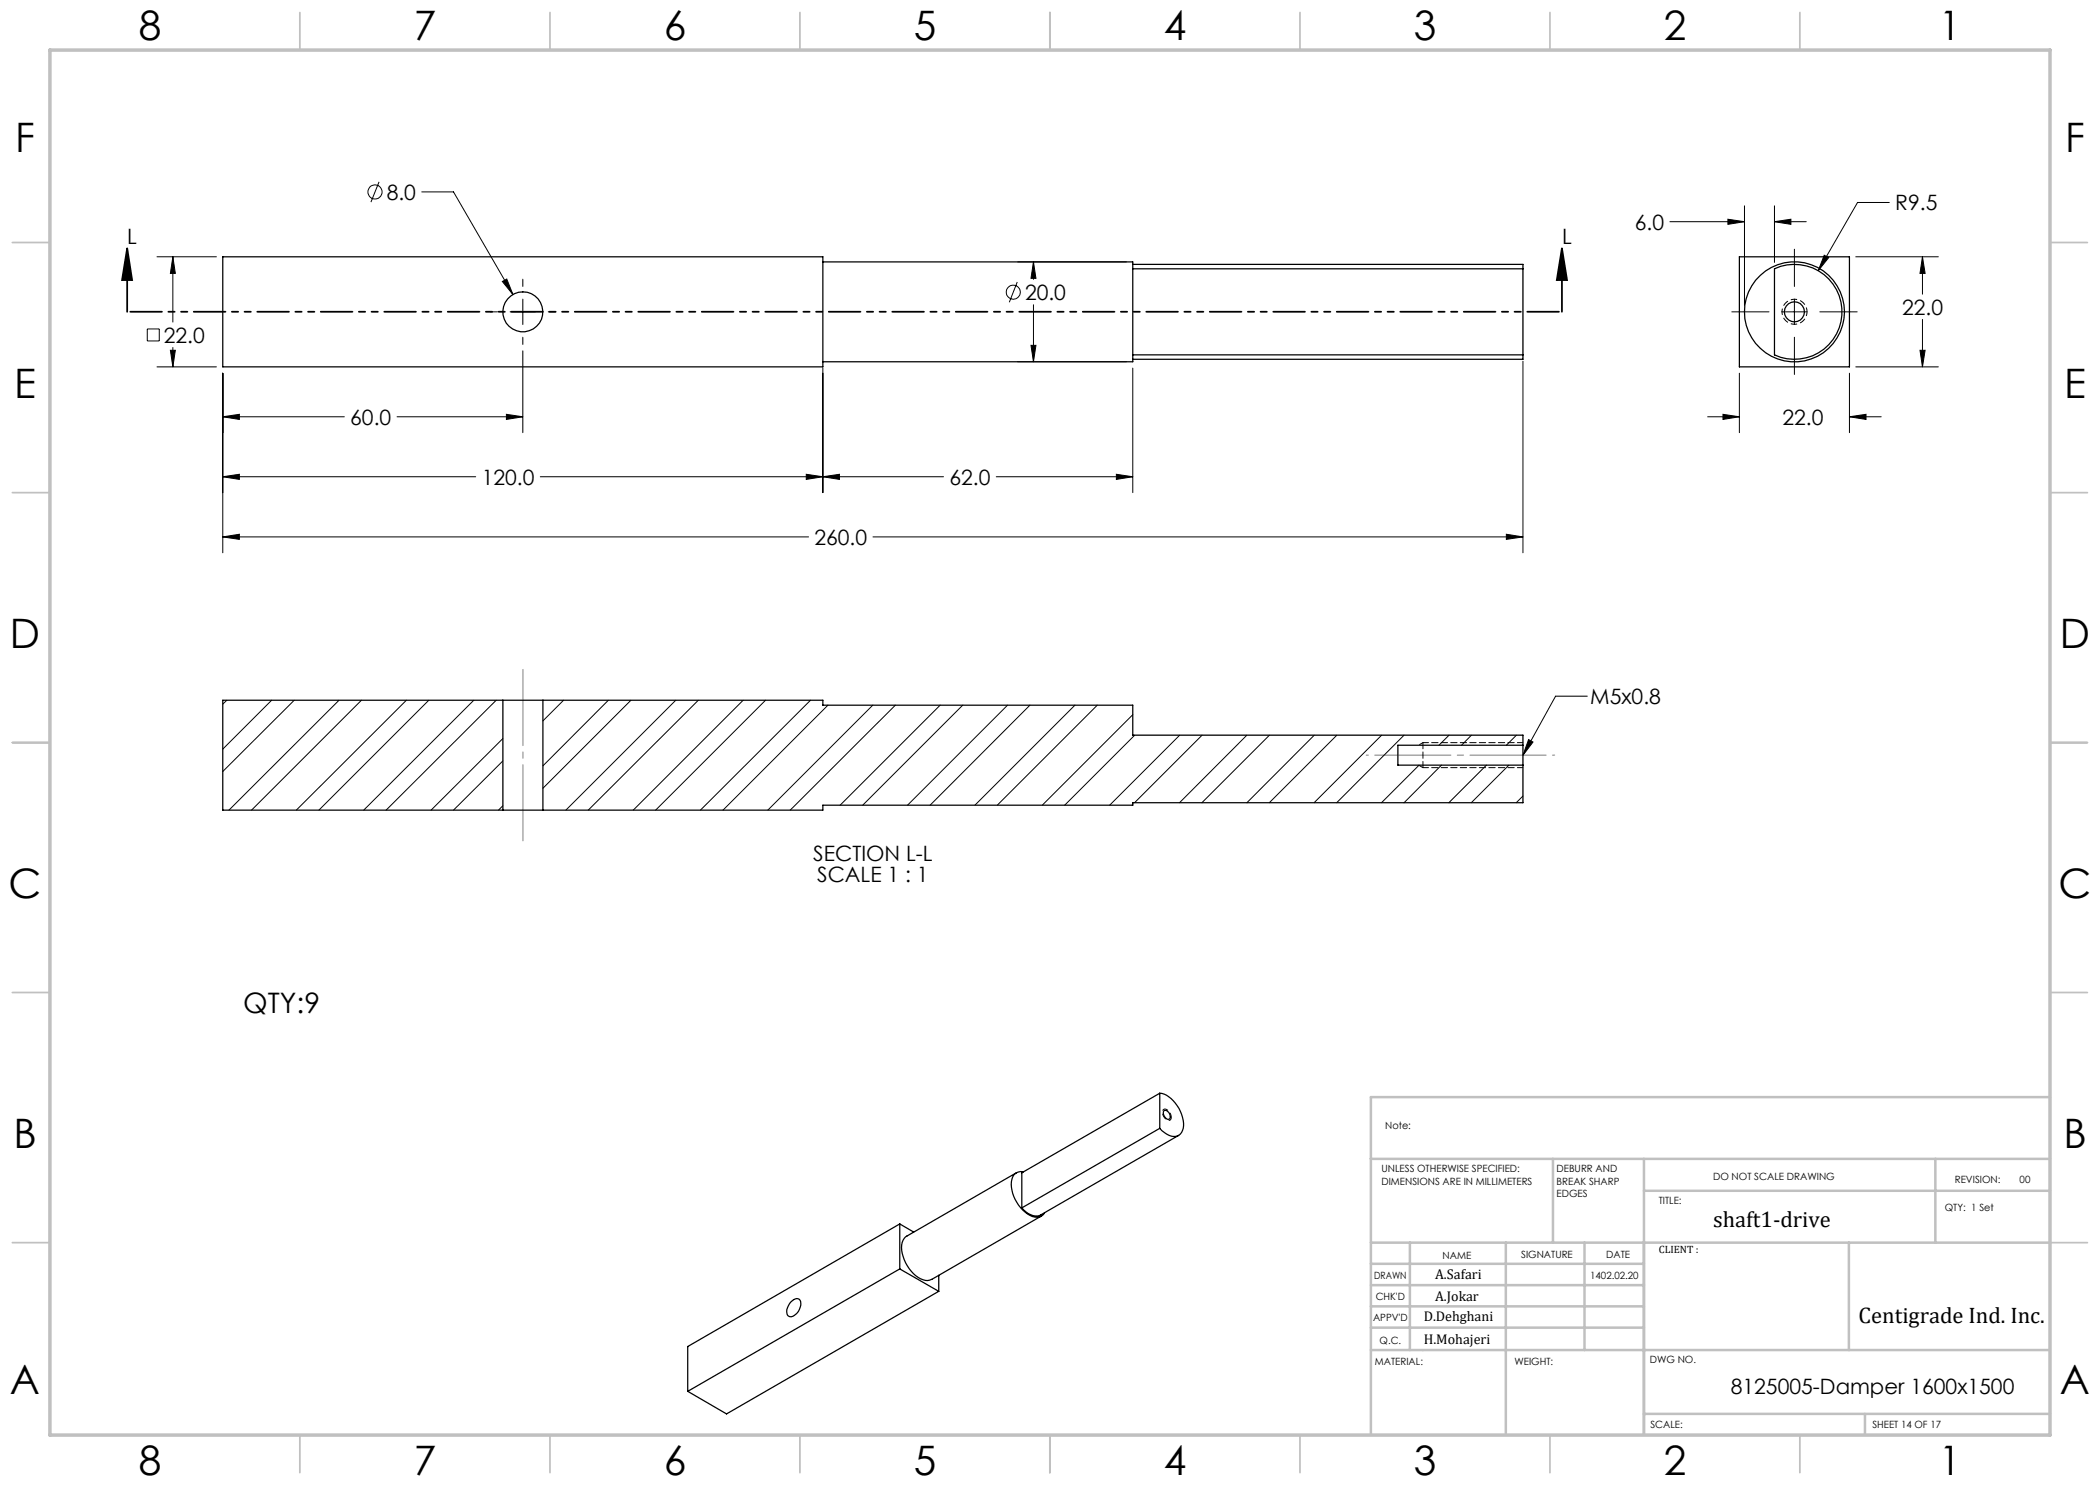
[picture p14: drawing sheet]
<svg xmlns="http://www.w3.org/2000/svg" width="420mm" height="297mm" viewBox="0 0 420 297" stroke-linecap="round" stroke-linejoin="round" font-family="sans-serif">
<defs><g id="words">
<g font-size="8.1">
<text x="27.8" y="8">8</text>
<text x="82.8" y="8">7</text>
<text x="132.8" y="8">6</text>
<text x="182.8" y="8">5</text>
<text x="232.8" y="8">4</text>
<text x="282.8" y="8">3</text>
<text x="332.8" y="8">2</text>
<text x="387.8" y="8">1</text>
<text x="3" y="30.4">F</text>
<text x="413" y="30.4">F</text>
<text x="2.8" y="79.6">E</text>
<text x="412.8" y="79.6">E</text>
<text x="2" y="129.6">D</text>
<text x="412" y="129.6">D</text>
<text x="1.7" y="179.6">C</text>
<text x="411.7" y="179.6">C</text>
<text x="2.7" y="229.6">B</text>
<text x="412.7" y="229.6">B</text>
<text x="2" y="278.9">A</text>
<text x="412" y="278.9">A</text>
<text x="27.8" y="295">8</text>
<text x="82.8" y="295">7</text>
<text x="132.8" y="295">6</text>
<text x="182.8" y="295">5</text>
<text x="232.8" y="295">4</text>
<text x="282.8" y="295">3</text>
<text x="332.8" y="295">2</text>
<text x="387.8" y="295">1</text>
</g>
<text font-size="5.6" x="48.7" y="202.5">QTY:9</text>
<g font-size="4.5">
<text x="342.6" y="245.3">shaft1-drive</text>
<text x="371.7" y="264.6">Centigrade Ind. Inc.</text>
</g>
<g font-size="4.2">
<text x="77.3" y="39.9">8.0</text>
<text x="327" y="45.9">6.0</text>
<text x="379.1" y="42.1">R9.5</text>
<text x="25.4" y="48.9">L</text>
<text x="312.4" y="48.9">L</text>
<text x="205" y="60">20.0</text>
<text x="380.4" y="62.9">22.0</text>
<text x="32.8" y="68.5">22.0</text>
<text x="70" y="85">60.0</text>
<text x="356.5" y="85">22.0</text>
<text x="96.3" y="97">120.0</text>
<text x="189.9" y="97">62.0</text>
<text x="162.9" y="109">260.0</text>
<text x="318.1" y="140.8">M5x0.8</text>
<text x="162.7" y="172.2">SECTION L-L</text>
<text x="163.4" y="176.4">SCALE 1 : 1</text>
<text x="346.2" y="278.8">8125005-Damper 1600x1500</text>
</g>
<g font-size="2.8">
<text x="287" y="255.9">A.Safari</text>
<text x="287" y="260.1">A.Jokar</text>
<text x="284.7" y="264.2">D.Dehghani</text>
<text x="284.7" y="268.7">H.Mohajeri</text>
</g>
<text font-size="2.1" x="331.8" y="250.7">CLIENT :</text>
<g font-size="2">
<text x="277" y="225.8">Note:</text>
<text x="276.3" y="234.5">UNLESS OTHERWISE SPECIFIED:</text>
<text x="276.3" y="237">DIMENSIONS ARE IN MILLIMETERS</text>
<text x="311.3" y="234.5">DEBURR AND</text>
<text x="311.3" y="237">BREAK SHARP</text>
<text x="311.3" y="239.5">EDGES</text>
<text x="342.6" y="236">DO NOT SCALE DRAWING</text>
<text x="391" y="236.6">REVISION:</text>
<text x="403.9" y="236.6">00</text>
<text x="331.8" y="240.8">TITLE:</text>
<text x="389" y="242.2">QTY: 1 Set</text>
<text x="288.5" y="251.7">NAME</text>
<text x="304.2" y="251.7">SIGNATURE</text>
<text x="321.2" y="251.7">DATE</text>
<text x="274.8" y="255.9">DRAWN</text>
<text x="318" y="255.9">1402.02.20</text>
<text x="275.1" y="260.1">CHK'D</text>
<text x="274.6" y="264.2">APPV'D</text>
<text x="275.9" y="268.7">Q.C.</text>
<text x="275" y="273">MATERIAL:</text>
<text x="302.9" y="273">WEIGHT:</text>
<text x="330" y="272.5">DWG NO.</text>
<text x="330.1" y="285.6">SCALE:</text>
<text x="374.5" y="285.6">SHEET 14 OF 17</text>
</g>
</g></defs>
<g fill="none" stroke="#000" stroke-width=".2">
<path d="M75.8 36.4l-1.6 4M84.3 38.4h6.4l11.9 20.5M31.4 51.4h11.9M34.6 51.4l.5 3.3h-1zM34.6 51.4v13M100.5 56.3l.9-.5 1.2 3.1zM104.6 55.8v1.5M104.6 59.8v5.1M203.4 56.4l-1.5 4.1M203.5 52.4h21.8M206.7 52.4l.5 3.3h-1zM206.7 52.4v3.5"/>
<path d="M334 44.3h14.9M345.6 43.8l3.3 .5-3.3 .6zM348.9 41.2v19.9M354.9 44.3l3.3-.5v1.1zM354.9 41.2v11.3M354.9 44.3h6.3M358.9 49.8v7.5M358.9 59.8v5.1M364.8 51l.9 .5-2.1 2.6zM371.2 51.4h16.5M377.9 40.5h-6.4l-7.9 13.6M384.5 51.4l.5 3.3h-1z"/>
<path d="M384.5 51.4v7.4M29.5 65.8h2.4v2.4h-2.4zM31.4 73.4h11.9M34.1 70.1h1l-.5 3.3zM34.6 69.5v3.9M44.6 74.6v36M98 62.4h1.5M102 62.4h5.1M104.6 67.4v1.5M104.6 70.2v16.3M109.6 62.4h1.5M164.6 73.6v24.9"/>
<path d="M203.5 72.4h21.8M206.2 69.1h1l-.5 3.3zM206.7 61v11.4M226.6 73.6v24.9M304.6 72.2v38.4M346.4 62.4h7.4M347.9 74.6v11.9M356.3 62.4h5.1M358.9 67.4v7.5M364 62.4h7.4M369.9 74.6v11.9M371.2 73.4h16.5"/>
<path d="M384 70.1h1l-.5 3.3zM384.5 63.9v9.5M44.6 95.4l3.3-.5v1zM44.6 83.4l3.3-.5v1zM44.6 95.4h50.5M44.6 83.4h24.3M79.4 83.4h25.2M101.3 82.9l3.3 .5-3.3 .5zM108.1 95.4h80.6M161.3 94.9l3.3 .5-3.3 .5zM164.6 95.4l3.3-.5v1zM199.2 95.4h27.4"/>
<path d="M223.3 94.9l3.3 .5-3.3 .5zM341.5 83.4h6.4M344.6 82.9l3.3 .5-3.3 .5zM369.9 83.4l3.3-.5v1zM369.9 83.4h6.3M44.6 107.4l3.3-.5v1zM44.6 107.4h117.1M174.6 107.4h130M301.3 106.9l3.3 .5-3.3 .5zM317.5 139.2h-6.4l-6.5 11.9M45.4 140l-.8 .8M54.3 140l-9.7 9.8"/>
<path d="M58.8 140l-14.2 14.3M67.8 140l-22 22M72.3 140l-22 22M81.3 140l-22 22M85.8 140l-22 22M94.8 140l-22.1 22M99.2 140l-22 22M100.6 147.7l-14.4 14.3M100.6 152.2l-9.9 9.8M112.7 140l-4.1 4.2M121.7 140l-13.1 13.2M126.2 140l-17.6 17.7"/>
<path d="M135.1 140l-21.9 22M139.7 140l-22 22M148.6 140l-22 22M153.1 140l-22 22M162.1 140l-22 22M165.6 141l-21 21M174.6 141l-21 21M179.1 141l-21.1 21M188 141l-20 20M192.5 141l-20 20M201.5 141l-20 20M206 141l-20 20"/>
<path d="M215 141l-20 20M219.5 141l-20 20M226.6 142.9l-18.1 18.1M226.9 147l-14 14M235.9 147l-14 14M240.4 147l-13.5 13.5M249.4 147l-13.5 13.5M253.9 147l-13.5 13.5M262.9 147l-13.5 13.5M267.4 147l-13.5 13.5M276.3 147l-13.5 13.5M280.8 147l-13.5 13.5"/>
<path d="M283.8 153l-7.5 7.5M288.3 153l-7.5 7.5M289.8 147l-2 2M294.3 147l-2 2M297.3 153l-7.5 7.5M301.8 153l-7.5 7.5M303.3 147l-2 2M304.6 159.2l-1.4 1.3M305.7 147.9l.9 .5-2 2.7zM100.6 161.1l-.9 .9M226.6 160.9l-.2 .1"/>
<circle cx="75" cy="38.4" r="1.41"/>
<circle cx="202.7" cy="58.4" r="1.41"/>
</g>
<path d="M25.4 49.7l1 6.3h-2zM25.4 49.7v12.7M312.4 49.7l1 6.3h-2zM312.4 49.7v12.7" fill="none" stroke="#000" stroke-width=".35"/>
<path d="M361.4 62.4a2.5 2.5 0 0 1-3.7 2.1 2.5 2.5 0 0 1-.2-4.2 2.5 2.5 0 0 1 3.9 1.8v.3" fill="none" stroke="#000" stroke-width=".2" stroke-dasharray="1.3 .6" stroke-dashoffset=".4" stroke-linecap="butt"/>
<path d="M234.3 223.5a.62 .62 0 0 1-.5 .6 .62 .62 0 0 1-.7-.4 1.23 1.23 0 0 1-.2-1.9 1.61 1.61 0 0 1 1.4 1.7" fill="none" stroke="#000" stroke-width=".2" stroke-dasharray="1.3 .6" stroke-dashoffset=".3" stroke-linecap="butt"/>
<path d="M312.4 62.4h-287" fill="none" stroke="#000" stroke-width=".35" stroke-dasharray="6.3 1.3 1.3 1.3 1.3 1.3" stroke-dashoffset="-.6"/>
<path d="M104.6 168.4v-34.7" fill="none" stroke="#808080" stroke-width=".2" stroke-dasharray="15.2 1.3 1.3 1.3" stroke-dashoffset="-.2"/>
<path d="M310.9 151h-37.7" fill="none" stroke="#808080" stroke-width=".2" stroke-dasharray="15.2 1.3 1.3 1.3" stroke-dashoffset="-1.7"/>
<g fill="none" stroke="#c0c0c0" stroke-width=".35">
<path d="M60 2.5v7.5M110 2.5v7.5M160 2.5v7.5M210 2.5v7.5M260 2.5v7.5M310 2.5v7.5M360 2.5v7.5M2.5 48.5h7.5M410 48.5h7.5M2.5 98.5h7.5M410 98.5h7.5M2.5 148.5h7.5"/>
<path d="M410 148.5h7.5M2.5 198.5h7.5M410 198.5h7.5M2.5 248.5h7.5M410 248.5h7.5M60 287v7.5M110 287v7.5M160 287v7.5M210 287v7.5M260 287v7.5M310 287v7.5M360 287v7.5"/>
</g>
<g fill="none" stroke="#c0c0c0" stroke-width=".5">
<path d="M410 219.4h-135.8v67.4M274.2 231.8h135.8M310.6 231.8v16.7M328.8 231.8v55.2M328.8 238.2h81.2M387.1 231.8v16.7M274.2 248.5h135.8M274.2 257h54.6M274.2 252.8h54.6M282 248.5v21.5M301.2 248.5v38.3M316.9 248.5v21.5"/>
<path d="M369.8 248.5v21.5M274.2 265.5h54.6M274.2 261.3h54.6M274.2 270h135.8M328.8 282.8h81.2M373 282.8v4.2"/>
</g>
<path d="M10 10h400v277h-400z" fill="none" stroke="#c0c0c0" stroke-width=".7"/>
<path d="M284.6 148.5v5" fill="none" stroke="#000" stroke-width=".2" stroke-dasharray="1.3 .6"/>
<path d="M304.6 153.5h-20M304.6 148.5h-20" fill="none" stroke="#000" stroke-width=".2" stroke-dasharray="1.3 .6" stroke-dashoffset=".2"/>
<path d="M284.6 148.5l-.9 .5M284.6 153.5l-.9-.5" fill="none" stroke="#000" stroke-width=".2" stroke-dasharray="1.3 .6" stroke-dashoffset=".5"/>
<g fill="#000">
<path d="M305.7 147.9l.9 .5-2 2.7z"/>
<path d="M312.4 49.7l1 6.3h-2zM25.4 49.7l1 6.3h-2z"/>
<path d="M44.6 95.4l3.3-.5v1zM161.3 94.9l3.3 .5-3.3 .5zM164.6 95.4l3.3-.5v1zM223.3 94.9l3.3 .5-3.3 .5zM44.6 107.4l3.3-.5v1zM301.3 106.9l3.3 .5-3.3 .5zM101.3 82.9l3.3 .5-3.3 .5zM44.6 83.4l3.3-.5v1zM100.5 56.3l2.1 2.6-1.2-3.1zM34.1 70.1h1l-.5 3.3zM34.6 51.4l.5 3.3h-1zM206.7 52.4l.5 3.3h-1zM206.2 69.1h1l-.5 3.3zM369.9 83.4l3.3-.5v1zM344.6 82.9l3.3 .5-3.3 .5zM384.5 51.4l.5 3.3h-1zM384 70.1h1l-.5 3.3zM354.9 44.3l3.3-.5v1.1zM345.6 43.8l3.3 .5-3.3 .6zM364.8 51l-1.2 3.1 2.1-2.6z"/>
</g>
<g fill="none" stroke="#000" stroke-width=".25">
<path d="M44.6 51.4h120v22h-120zM164.6 52.4h62v20h-62M226.6 52.9h78v.9M226.6 53.8h78M304.6 53.8v17.2M347.9 51.4h22v22h-22zM354.9 53.8a9.5 9.5 0 0 1 13.5 8.6 9.5 9.5 0 0 1-13.5 8.6zM226.6 71h78M304.6 71v.9h-78M100.6 140h8M100.6 140h-56v22h56M100.6 140v22"/>
<path d="M108.6 140h56v1h62v6h78v2M108.6 140v22M304.6 149v4M304.6 153v7.5h-78v.5h-62v1h-56M304.6 149h-25v4h25M100.6 162h8M232 218.6a5.9 5.9 0 0 1 4.3 4.3 3.6 3.6 0 0 1-.5 4.1 2.93 2.93 0 0 1-3.4-.9l-.4-.4M232 218.6v7.1M232 218.6l-27.6 16v7M203.3 234.6l-21.9 12.6a3 3 0 0 0-1 3.5 7.1 7.1 0 0 0 4.6 5.4h.5l.9-.2 21.9-12.7M204.7 234.4a1.94 1.94 0 0 0-2.4 1.9 7.5 7.5 0 0 0 4.2 7 1.89 1.89 0 0 0 2.4-.7M232 225.7l-27.6 15.9"/>
<path d="M232.8 222.1a1.07 1.07 0 0 1 1.1 .6 1.07 1.07 0 0 1-.1 1.2 1.24 1.24 0 0 1-1-1.8zM235.7 227.1l-27.6 15.9a2.96 2.96 0 0 1-3.3-1l-.4-.4M180 253.8l-42.5 24.5M180 253.8l7.7 4.5M180 244.8l-42.5 24.5v9M180 244.8v9M180 244.8l2.7 1.6M187.7 258.3l-42.4 24.5-7.8-4.5M187.7 255.1v3.2M158.2 260.4l.3-.3a.96 .96 0 0 1 1.2-.3 .96 .96 0 0 1 .5 1.2 2.61 2.61 0 0 1-2.2 2.3 1.41 1.41 0 0 1-.3-2.2z"/>
<circle cx="104.6" cy="62.4" r="4"/>
<circle cx="358.9" cy="62.4" r="2"/>
<circle cx="358.9" cy="62.4" r="10"/>
</g>
<use href="#words"/>
</svg>
